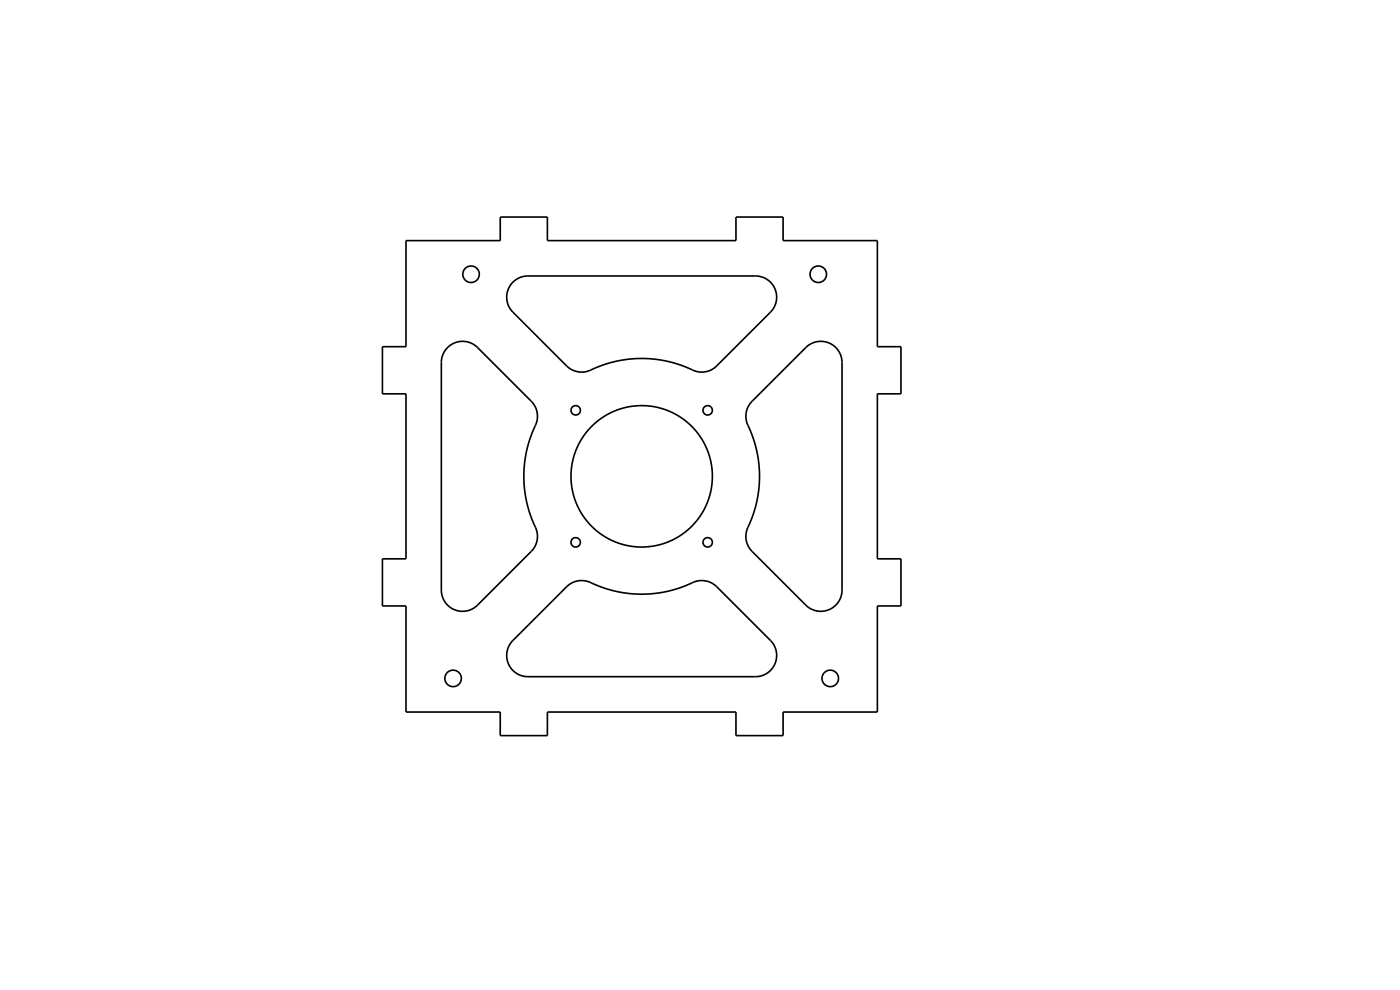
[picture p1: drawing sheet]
<svg xmlns="http://www.w3.org/2000/svg" width="297mm" height="210mm" viewBox="0 0 297 210" stroke-linecap="round" stroke-linejoin="round" font-family="sans-serif">
<g fill="none" stroke="#000" stroke-width=".35">
<path d="M86.1 51h20v-5h10v5h40v-5h10v5h20v22.5h5v10h-5v35h5v10h-5v22.5h-20v5h-10v-5h-40v5h-10v-5h-20v-22.5h-5v-10h5v-35h-5v-10h5zM108.8 59.8l1.5-.9 1.7-.4h48.3a4.5 4.5 0 0 1 4.1 2.8 4.5 4.5 0 0 1-1 4.9l-11.3 11.4a4.8 4.8 0 0 1-6.1 .5l-2.3-.9-2.4-.6-2.5-.4-2.5-.2-2.5 .1-2.2 .4-2.5 .5-2.3 .9a6.3 6.3 0 0 1-4.7 .9l-.9-.4-.8-.6-11.6-11.6a4.5 4.5 0 0 1 0-6.4zM94.8 73.9a4.5 4.5 0 0 1 6.5-.2l11.4 11.4a4.8 4.8 0 0 1 .5 6.1l-.9 2.3-.6 2.4-.4 2.5-.2 2.5 .1 2.2 .4 2.7 .6 2.5 .7 2.1a6.3 6.3 0 0 1 .9 4.6l-.3 1-.6 .8-11.6 11.6a4.5 4.5 0 0 1-4.9 .9 4.5 4.5 0 0 1-2.8-4.1v-48.4l.3-1.5zM159.6 85.1l11.3-11.4a4.5 4.5 0 0 1 4.9-1 4.5 4.5 0 0 1 2.8 4.2v48.3a4.5 4.5 0 0 1-2.8 4.1 4.5 4.5 0 0 1-4.9-.9l-11.3-11.4a4.8 4.8 0 0 1-.5-6.1l.8-2.1 .7-2.6 .4-2.5 .1-2.5-.1-2.5-.3-2.5-.6-2.4-.8-2.1a6.3 6.3 0 0 1-.9-4.7l.5-1.1zM120.2 124.5a4.8 4.8 0 0 1 6-.5l2.1 .8 2.7 .7 2.5 .4 2.5 .1 2.5-.1 2.4-.3 2.5-.6 2.1-.8a6.3 6.3 0 0 1 4.6-.9l1 .4 .8 .6 11.5 11.6a4.5 4.5 0 0 1 1 4.9 4.5 4.5 0 0 1-4.1 2.7h-48.3a4.5 4.5 0 0 1-4.2-2.7 4.5 4.5 0 0 1 1-4.9z"/>
<circle cx="99.9" cy="58.2" r="1.75"/>
<circle cx="173.6" cy="58.2" r="1.75"/>
<circle cx="122.1" cy="87" r="1"/>
<circle cx="150.1" cy="87" r="1"/>
<circle cx="122.1" cy="115" r="1"/>
<circle cx="136.1" cy="101" r="15"/>
<circle cx="150.1" cy="115" r="1"/>
<circle cx="96.1" cy="143.9" r="1.75"/>
<circle cx="176.1" cy="143.9" r="1.75"/>
</g>
</svg>
